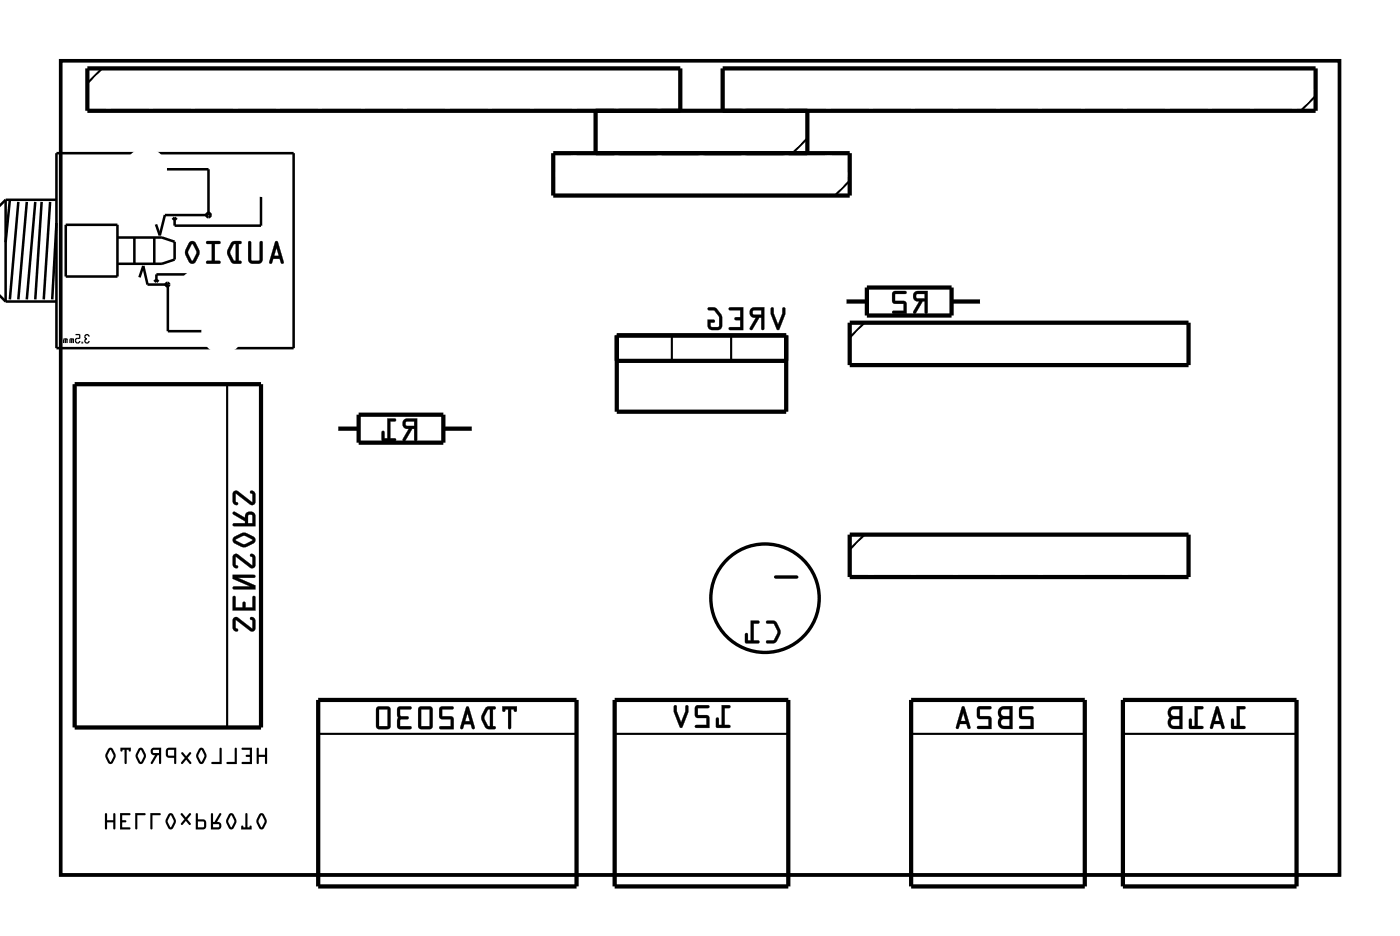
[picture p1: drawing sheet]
<svg xmlns="http://www.w3.org/2000/svg" width="84mm" height="56mm" viewBox="0 0 84 56" stroke-linecap="round" stroke-linejoin="round" font-family="sans-serif">
<g fill="none" stroke="#000" stroke-width=".2">
<path d="M3.6 3.6h76.7v48.8h-76.7zM46.5 34.6h1.3"/>
<circle cx="45.9" cy="35.8" r="3.3"/>
</g>
<path d="M3.6 3.6h76.7v48.8h-76.7z" fill="none" stroke="#000" stroke-width=".06"/>
<g fill="#000">
<path d="M16.5 14.5l-.4 1.3h.2l.1-.3h.4l.1 .3h.1v-.1l-.3-1.2zM16.6 14.8l.1 .5h-.3zM14.9 14.5v1.1l.1 .2h.6l.2-.3-.1-1h-.1v1.1h-.5v-.1v-1zM13.9 14.5a.81 .81 0 0 0 0 1.2l.5 .1 .1-.1-.2-.1v-1h.2v-.1l-.4-.1zM14 14.6h.1v1h-.1l-.2-.5zM12.4 14.5v.1h.3v1h-.3v.2h.8v-.2h-.3v-1h.3v-.1zM11.4 14.5l-.3 .6 .2 .6a.23 .23 0 0 0 .4 0l.3-.7-.3-.5-.2-.1zM11.5 14.6l.3 .5-.3 .5-.2-.5z"/>
<path d="M16.5 14.5l-.4 1.3h.2l.1-.3h.4v.3h.2v-.1l-.3-1.2zM16.5 14.5h.2l.3 1.2v.1l-.2-.1v-.2h-.4l-.1 .3-.2-.1zM16.6 14.9l.1 .4h-.3zM16.6 14.8l-.2 .5h.3zM14.9 14.5v1l.1 .2 .1 .1h.5l.1-.2 .1-1.1a.1 .1 0 0 0-.1-.1 .1 .1 0 0 0-.1 .1v1.1h-.5v-.1v-1zM14.9 14.5h.1l.1 1v.1h.5v-1.1h.1v1l-.1 .3h-.5l-.2-.2zM13.9 14.5l-.3 .5 .1 .3 .2 .5h.5a.1 .1 0 0 0 .1-.1 .1 .1 0 0 0-.1-.1h-.1v-1h.1a.1 .1 0 0 0 .1-.1 .1 .1 0 0 0-.1-.1zM13.9 14.5h.2h.4l-.1 .1h-.1v1l.2 .1-.1 .1h-.5l-.2-.5v-.4zM14 14.6h.1v1h-.1l-.2-.5zM14 14.6l-.2 .5 .2 .5h.1v-1zM12.4 14.5v.1h.3v1h-.3a.1 .1 0 0 0-.1 .1 .1 .1 0 0 0 .1 .1h.7a.1 .1 0 0 0 .1-.1 .1 .1 0 0 0-.1-.1h-.2v-1h.2a.1 .1 0 0 0 .1-.1 .1 .1 0 0 0-.1-.1zM12.4 14.5h.8v.1h-.3v1h.3v.2l-.8-.1v-.1h.3v-1h-.3zM11.4 14.5l-.3 .6 .2 .6a.24 .24 0 0 0 .4 0l.3-.5v-.2l-.3-.5-.2-.1zM11.4 14.5a.23 .23 0 0 1 .3 .1l.3 .5-.3 .6a.24 .24 0 0 1-.4 0l-.2-.6zM11.5 14.6l.3 .5-.3 .5-.2-.5zM11.5 14.6l-.2 .5 .2 .5 .3-.5-.2-.5z"/>
<path d="M46.3 18.4l-.1 .4 .4 .9 .1 .1 .4-1v-.3h-.2v.3l-.2 .6-.3-.6v-.3zM45 18.5a.32 .32 0 0 0 0 .4 .32 .32 0 0 0 .3 .1l-.3 .7 .1 .1 .4-.8h.2v.7l.1 .1v-1.4zM45.2 18.6h.5v.3h-.5zM43.7 18.4l.1 .2h.6v.4h-.3l-.1 .1 .1 .1h.3v.4h-.6l-.1 .1 .9 .1v-1.4zM42.5 18.4v.2h.4l.2 .4v.5l-.1 .1-.4-.1v-.2h.2v-.1h-.4l.1 .5 .2 .1h.4l.2-.3a.92 .92 0 0 0-.5-1.1z"/>
<path d="M46.2 18.4v.4l.5 1 .4-1v-.3a.1 .1 0 0 0-.1-.1 .1 .1 0 0 0-.1 .1v.3l-.2 .6-.3-.6v-.3zM46.3 18.4l.1 .1v.3l.3 .7 .2-.7v-.3h.2v.3l-.4 1-.1-.1-.4-.9zM45 18.5a.32 .32 0 0 0 0 .4 .32 .32 0 0 0 .3 .1l-.3 .6a.1 .1 0 0 0 0 .2 .1 .1 0 0 0 .1-.1l.4-.7h.2l-.1 .7a.1 .1 0 0 0 .1 .1 .1 .1 0 0 0 .1-.1v-1.3h-.6zM45 18.5l.8-.1v1.4l-.1-.1v-.7h-.2l-.4 .7h-.1l.3-.7a.31 .31 0 0 1-.3-.1 .31 .31 0 0 1 0-.4zM45.2 18.6h.5v.3l-.5-.1zM45.2 18.6v.3h.5v-.3zM43.7 18.4l.1 .2h.6v.4h-.3a.1 .1 0 0 0-.1 .1 .1 .1 0 0 0 .1 .1h.3v.4h-.6a.1 .1 0 0 0-.1 .1 .1 .1 0 0 0 .1 .1h.8v-1.4zM43.7 18.4h.9v1.4l-.9-.1 .1-.1h.6v-.4h-.3v-.1v-.1h.3v-.4h-.6zM42.5 18.4v.2h.3l.3 .3v.7h-.5v-.3h.2a.1 .1 0 0 0 .1-.1 .1 .1 0 0 0-.1-.1h-.4l.1 .6 .2 .1 .5-.1 .1-.2-.1-.7-.3-.4zM42.5 18.4h.3l.2 .1a.9 .9 0 0 1 .1 1.3h-.5l-.1-.2-.1-.4h.5l-.1 .1h-.2l.1 .3h.3l.1-.1v-.6l-.3-.3h-.3z"/>
<path d="M54.8 17.5a.32 .32 0 0 0 0 .4 .32 .32 0 0 0 .3 .2l-.3 .6 .1 .1 .4-.7h.2v.6l.1 .1v-1.4zM55 17.6h.5v.3h-.5zM53.6 17.5l-.1 .6 .2 .1h.5v.4h-.6l-.1 .1 .9 .1-.1-.7-.6-.1v-.4h.6l.1-.1z"/>
<path d="M54.8 17.5a.32 .32 0 0 0 0 .4 .32 .32 0 0 0 .3 .2l-.3 .6a.1 .1 0 0 0 0 .1 .1 .1 0 0 0 .1 0l.4-.7h.2l-.1 .6a.1 .1 0 0 0 .1 .1 .1 .1 0 0 0 .1-.1v-1.3h-.6zM54.8 17.5l.8-.1v1.4l-.1-.1v-.6h-.2l-.4 .7-.1-.1 .3-.6a.31 .31 0 0 1-.3-.2 .31 .31 0 0 1 0-.4zM55 17.6h.5v.3h-.5zM55 17.6v.3h.5v-.3zM53.5 17.5v.7h.7v.4h-.6a.1 .1 0 0 0-.1 .1 .1 .1 0 0 0 .1 .1h.8l-.1-.7-.6-.1v-.4h.6a.1 .1 0 0 0 .1-.1 .1 .1 0 0 0-.1-.1zM53.6 17.5h.8l-.1 .1h-.6v.4l.6 .1 .1 .7-.9-.1 .1-.1h.6v-.4h-.5l-.2-.1z"/>
<path d="M14 37v.6l.1 .2h.2l-.2-.2 .1-.4 .9 .6 .2-.1v-.5l-.1-.2-.2 .1 .1 .1v.5l-.9-.7zM14 35.7v.9h1.3v-.9l-.2 .1v.6h-.4v-.3h-.1l-.1 .3h-.4v-.6zM14 34.4v.3l1 .4h-1v.1v.1h1.3v-.2l-1-.5h.9l.1-.1zM14 33.2v.6l.1 .2h.2l-.2-.2 .1-.4 .9 .6 .2-.1v-.5l-.1-.2-.2 .1 .1 .1v.5l-.9-.7zM14 32.2v.2v.1l.5 .3 .7-.2a.23 .23 0 0 0 0-.4l-.6-.3zM14.1 32.3l.5-.2 .5 .3-.5 .2zM14 30.7v.1l.7 .4v.2h-.7v.1h1.3v-.6a.31 .31 0 0 0-.3-.2 .31 .31 0 0 0-.3 .3zM14.9 30.9h.2v.5h-.2zM14 29.5v.5l.1 .3 .2-.1-.2-.1 .1-.5 .9 .7 .2-.2v-.5l-.1-.2-.2 .1 .1 .1v.5l-.9-.7z"/>
<path d="M14 37v.7l.2 .2a.13 .13 0 0 0 .1-.2 .13 .13 0 0 0-.2-.1l.1-.4 .8 .6a.21 .21 0 0 0 .3-.2v-.5l-.2-.1a.13 .13 0 0 0-.1 .1 .13 .13 0 0 0 .1 .1v.5l-.8-.7zM14 37h.2l.9 .7v-.5l-.1-.1 .2-.1 .1 .1v.5a.2 .2 0 0 1-.3 .2l-.8-.7-.1 .5 .2 .2h-.3v-.2zM14 35.7l-.1 .9h1.4v-.8a.1 .1 0 0 0-.1-.1 .1 .1 0 0 0-.1 .1v.6h-.4v-.3a.1 .1 0 0 0-.1 0 .1 .1 0 0 0-.1 0v.3h-.4v-.6zM14 35.7l.1 .1v.6h.5v-.3h.1v.3h.4v-.6l.2-.1v.9h-1.3zM13.9 34.4v.3l1.1 .4h-1a.1 .1 0 0 0-.1 .1 .1 .1 0 0 0 .1 .1h1.3v-.2l-1-.5h.9a.1 .1 0 0 0 .1-.1 .1 .1 0 0 0-.1-.1zM14 34.4l1.3 .1v.1h-.1h-1l1.1 .5v.2h-1.3v-.1h1l-1-.5zM14 33.2v.7l.2 .2a.13 .13 0 0 0 .1-.2 .13 .13 0 0 0-.2-.1l.1-.4 .8 .6a.21 .21 0 0 0 .3-.1v-.6l-.2-.1a.13 .13 0 0 0-.1 .1 .13 .13 0 0 0 .1 .1v.5l-.8-.7zM14 33.3l.2-.1 .9 .7v-.5l-.1-.1 .2-.1 .1 .1v.6a.2 .2 0 0 1-.3 .1l-.8-.6-.1 .4 .2 .2h-.3v-.2zM14 32.2l-.1 .2 .1 .1 .5 .3h.2l.5-.2a.25 .25 0 0 0 0-.5l-.6-.2zM14 32.2l.6-.3 .6 .3a.24 .24 0 0 1 0 .4l-.6 .2-.5-.2a.23 .23 0 0 1-.1-.4zM14.2 32.3l.4-.2 .5 .3-.5 .2-.4-.2zM14.1 32.3l.1 .1 .4 .2 .5-.2-.5-.3zM14 30.7v.1l.7 .4v.2l-.7-.1a.1 .1 0 0 0-.1 .1 .1 .1 0 0 0 .1 .1h1.3v-.6a.32 .32 0 0 0-.3-.2 .32 .32 0 0 0-.3 .3l-.6-.3zM14 30.7h.1l.6 .3a.31 .31 0 0 1 .2-.3 .31 .31 0 0 1 .4 .2v.6h-1.3v-.1h.7v-.2l-.7-.4zM14.9 30.9h.2v.5h-.2zM14.9 30.9v.5h.2v-.5zM14 29.5v.6l.2 .2a.13 .13 0 0 0 .1-.2 .13 .13 0 0 0-.2-.1l.1-.4 .8 .6a.21 .21 0 0 0 .3-.1v-.6l-.2-.1a.13 .13 0 0 0-.1 .1 .13 .13 0 0 0 .1 .1v.5l-.8-.7zM14 29.5l.2-.1 .9 .7v-.5l-.1-.1 .2-.1 .1 .2v.5a.2 .2 0 0 1-.3 .1l-.8-.6-.1 .4 .2 .2h-.3v-.2z"/>
<path d="M24.2 25.2a.32 .32 0 0 0 0 .3 .32 .32 0 0 0 .3 .2l-.3 .7h.1l.4-.7h.1v.7h.2v-1.3zM24.4 25.3h.4v.2h-.4zM23.2 25.1v1.2h-.1v-.4l-.2-.1v.6h.8v-.1h-.3v-1h.3v-.2z"/>
<path d="M24.2 25.2a.32 .32 0 0 0 0 .3 .32 .32 0 0 0 .3 .2l-.3 .6a.1 .1 0 0 0 0 .1 .1 .1 0 0 0 .1 0l.4-.7h.1v.7a.1 .1 0 0 0 .1 .1 .1 .1 0 0 0 .1-.1v-1.3h-.6zM24.2 25.2l.8-.1v1.3h-.2v-.7h-.1l-.4 .7h-.1l.3-.7a.31 .31 0 0 1-.3-.2 .31 .31 0 0 1 0-.3zM24.4 25.3h.4v.2h-.4zM24.3 25.3l.1 .2h.4v-.3zM23.2 25.1v1.2h-.1v-.4a.1 .1 0 0 0-.1-.1 .1 .1 0 0 0-.1 .1v.5l.8 .1a.1 .1 0 0 0 .1-.1 .1 .1 0 0 0-.1-.1h-.3v-1h.3a.1 .1 0 0 0 .1-.1 .1 .1 0 0 0-.1-.1zM23.2 25.1h.5v.1h-.3v1.1h.3v.1h-.8v-.6l.1 .1 .1 .4h.1z"/>
<path d="M46 37.2v.2h.4l.2 .5-.2 .5h-.4l-.1 .1 .1 .1a.6 .6 0 0 0 .8-.6v-.3l-.2-.4-.2-.1zM45 37.2v1.2h-.1l-.1-.4-.1-.1v.6h.8v-.1h-.3v-1h.3v-.2z"/>
<path d="M46 37.2v.2h.4l.2 .5-.2 .5h-.4a.1 .1 0 0 0-.1 .1 .1 .1 0 0 0 .1 .1l.6-.1 .2-.6-.3-.7zM46 37.2h.5l.3 .5a.83 .83 0 0 1-.4 .8h-.4h-.1l.1-.1h.4l.2-.4v-.2l-.2-.4h-.4zM45 37.2v1.2h-.1v-.4a.1 .1 0 0 0-.1-.1 .1 .1 0 0 0-.1 .1v.5l.8 .1a.1 .1 0 0 0 .1-.1 .1 .1 0 0 0-.1-.1h-.3v-1h.3a.1 .1 0 0 0 .1-.1 .1 .1 0 0 0-.1-.1zM45 37.2l.5 .1v.1h-.3v1h.3v.1h-.8v-.6l.1 .1v.4h.2z"/>
<path d="M6.3 48.7v1h.1v-.4h.4v.4h.1v-.9h-.1v.4h-.4v-.4zM7.2 48.7v1h.6v-.1h-.5v-.3l.3-.1h-.3v-.3h.5v-.1zM8.1 48.7l.1 1v-.8l.5-.1zM9 48.7l.1 1v-.8l.5-.1zM10.1 48.8l-.2 .4 .2 .4a.17 .17 0 0 0 .3 0l.1-.4-.1-.4zM10.2 48.9l.2 .3-.2 .4-.1-.4zM10.9 48.7l.2 .4-.2 .3 .2-.2 .3 .2-.2-.3 .2-.4-.3 .3zM11.8 48.7l-.1 1h.5l.2-.1v-.4l-.2-.1h-.3v-.3zM11.9 49.2h.3v.4h-.3zM12.7 48.7l-.1 1h.5a.23 .23 0 0 0 .2-.3 .23 .23 0 0 0-.3-.1l.3-.5-.1-.1-.3 .6h-.1v-.5zM12.8 49.4h.3v.1l-.3 .1zM13.7 48.8l-.1 .4 .1 .4a.17 .17 0 0 0 .3 0l.2-.4-.2-.4zM13.8 48.9l.3 .3-.2 .4-.2-.4zM14.7 48.7v.9l-.2-.1v.2h.6v-.2l-.3 .1v-.8zM15.6 48.8l-.2 .4 .1 .4a.17 .17 0 0 0 .3 0l.2-.4-.2-.4zM15.7 48.9l.2 .3-.2 .4-.2-.4z"/>
<path d="M6.3 48.7v1h.1v-.4h.4v.4h.1v-.9h-.1v.4h-.4v-.4zM6.3 48.7l.1 .1v.4h.4v-.4h.1v.9h-.1v-.4h-.4v.4h-.1zM7.2 48.7v1h.6v-.1h-.5v-.3l.3-.1h-.3v-.3h.5v-.1zM7.2 48.7l.6 .1v.1h-.5v.3h.3l-.3 .1v.3h.5v.1h-.6zM8.1 48.7l.1 1v-.8l.5-.1zM8.1 48.7l.6 .1-.5 .1v.7v.1zM9 48.7l.1 1v-.8l.5-.1zM9 48.7l.6 .1-.5 .1v.7v.1zM10.1 48.8l-.2 .5 .2 .4h.2l.2-.4v-.1l-.1-.4zM10.1 48.8h.3l.1 .4-.1 .4a.17 .17 0 0 1-.3 0l-.2-.4zM10.2 48.9l.2 .3-.2 .4-.1-.4zM10.2 48.9l-.1 .3 .1 .4 .2-.4zM10.9 48.7l.2 .4-.2 .3 .2-.2 .3 .2-.2-.3 .2-.4-.3 .3zM10.9 48.7l.2 .3 .3-.3-.2 .4 .2 .3-.3-.2-.2 .2 .2-.3zM11.8 48.7l-.1 1h.5l.2-.1v-.4l-.2-.1h-.3v-.3zM11.8 48.7l.1 .1v.3h.3l.2 .1v.4l-.2 .1h-.5zM11.9 49.2h.3v.4h-.3zM11.9 49.2v.4h.3v-.4zM12.7 48.7l-.1 1h.5a.23 .23 0 0 0 .2-.3 .23 .23 0 0 0-.3-.1l.3-.5h-.1l-.3 .5h-.1v-.5zM12.7 48.7l.1 .1v.5h.1l.3-.6 .1 .1-.3 .5a.23 .23 0 0 1 .3 .1 .23 .23 0 0 1-.2 .3h-.5zM12.8 49.4h.3v.1l-.3 .1zM12.8 49.4v.2l.3-.1v-.1zM13.7 48.8l-.1 .5 .1 .4h.2l.3-.4v-.1l-.2-.4zM13.7 48.8h.3l.2 .4-.2 .4a.17 .17 0 0 1-.3 0l-.1-.4zM13.8 48.9l.3 .3-.2 .4-.2-.4zM13.8 48.9l-.1 .3 .2 .4 .2-.4zM14.7 48.7v.9l-.2-.1v.2h.6v-.2l-.3 .1v-.8zM14.7 48.7l.1 .1v.8l.3-.1v.2h-.6v-.2l.2 .1zM15.6 48.8l-.2 .5 .2 .4h.1l.3-.4v-.1l-.2-.4zM15.6 48.8h.2l.2 .4-.2 .4a.17 .17 0 0 1-.3 0l-.1-.4zM15.7 48.9l.2 .3-.2 .4-.2-.4zM15.7 48.9l-.2 .3 .2 .4 .2-.4z"/>
<path d="M15.4 44.8v.9h.1v-.3h.4v.3l.1 .1v-1h-.1v.4h-.4v-.4zM15.4 44.8h.1v.4h.4v-.4h.1v1l-.1-.1v-.3h-.4v.3h-.1zM14.5 44.8v.1h.5v.3l-.3 .1 .3 .1v.3h-.5l.6 .1v-1zM14.5 44.8h.6v1l-.6-.1h.5v-.3l-.3-.1 .3-.1v-.3h-.5zM14.1 44.8v.9h-.5v.1h.6v-.9zM14.1 44.8l.1 .1v.9h-.6v-.1h.5zM13.2 44.8v.9h-.5v.1h.6v-.9zM13.2 44.8l.1 .1v.9h-.6v-.1h.5zM12 44.9l-.2 .5 .2 .3 .1 .1 .3-.4v-.2l-.2-.3zM12 44.9h.2l.2 .3-.2 .5a.17 .17 0 0 1-.3 0l-.1-.4zM12.1 44.9l.2 .4-.2 .4-.2-.4zM12.1 44.9l-.2 .4 .2 .4 .2-.4zM10.9 45.1l.2 .3-.2 .4 .3-.3 .3 .3-.3-.4 .2-.3-.2 .2zM10.9 45.1l.3 .2 .2-.2-.2 .3 .3 .4-.3-.3-.3 .3 .2-.4zM10 44.9v.4l.1 .1h.3v.3l.1 .1 .1-1zM10 44.9l.6-.1-.1 1-.1-.1v-.3h-.3l-.1-.1zM10.1 45l.3-.1v.4h-.3zM10.1 45v.3h.3v-.4zM9.1 44.9a.23 .23 0 0 0 0 .2 .23 .23 0 0 0 .2 .2l-.3 .4 .2 .1 .2-.5h.1v.4l.1 .1 .1-1zM9.1 44.9l.6-.1-.1 1-.1-.1v-.4h-.1l-.3 .5-.1-.1 .3-.4a.23 .23 0 0 1-.3-.2 .23 .23 0 0 1 .1-.2zM9.2 45l.3-.1v.2h-.3zM9.2 45v.1h.3v-.2zM8.3 44.9l-.2 .5 .2 .3 .2 .1 .2-.4v-.2l-.1-.3zM8.3 44.9h.3l.1 .3-.1 .5a.17 .17 0 0 1-.3 0l-.2-.4zM8.4 44.9l.2 .4-.2 .4-.1-.4zM8.4 44.9l-.1 .4 .1 .4 .2-.4zM7.2 44.8l.1 .2 .2-.1v.8l.1 .1v-.9l.2 .1v-.2zM7.2 44.8h.6v.2l-.2-.1v.9l-.1-.1v-.8l-.2 .1zM6.5 44.9l-.2 .5 .2 .3 .2 .1 .2-.4v-.2l-.2-.3zM6.5 44.9h.3l.1 .3-.1 .5a.17 .17 0 0 1-.3 0l-.2-.4zM6.6 44.9l.2 .4-.2 .4-.2-.4zM6.6 44.9l-.2 .4 .2 .4 .2-.4z"/>
<path d="M15.4 44.8v.9h.1v-.3h.4v.3l.1 .1v-1h-.1v.4h-.4v-.4zM14.5 44.8v.1h.5v.3l-.3 .1 .3 .1v.3h-.5l.6 .1v-1zM14.1 44.8v.9h-.5v.1h.6v-.9zM13.2 44.8v.9h-.5v.1h.6v-.9zM12 44.9l-.2 .4 .1 .4a.17 .17 0 0 0 .3 0l.2-.5-.2-.3zM12.1 44.9l.2 .4-.2 .4-.2-.4zM10.9 45.1l.2 .3-.2 .4 .3-.3 .3 .3-.3-.4 .2-.3-.2 .2zM10 44.9v.4l.1 .1h.3v.3l.1 .1 .1-1zM10.1 45l.3-.1v.4h-.3zM9.1 44.9a.23 .23 0 0 0 0 .2 .23 .23 0 0 0 .2 .2l-.3 .4 .1 .1 .3-.5h.1v.4l.1 .1 .1-1zM9.2 45l.3-.1v.2h-.3zM8.3 44.9l-.2 .4 .2 .4a.17 .17 0 0 0 .3 0l.1-.5-.1-.3zM8.4 44.9l.2 .4-.2 .4-.1-.4zM7.2 44.8l.1 .2 .2-.1v.8l.1 .1v-.9l.2 .1v-.2zM6.5 44.9l-.2 .4 .2 .4a.17 .17 0 0 0 .3 0l.1-.5-.2-.3zM6.6 44.9l.2 .4-.2 .4-.2-.4z"/>
<path d="M30.1 42.3l.1 .4 .1-.1v-.1h.2v1.1l.1 .1v-1.2h.2v.1l.1 .1 .1-.4zM29.1 42.4a.81 .81 0 0 0 0 1.2l.5 .1 .1-.1-.1-.1v-1h.1v-.1l-.4-.1zM29.3 42.5h.1v1h-.2l-.2-.5zM28 42.4l-.4 1.2 .1 .1 .1-.3h.4l.1 .3h.1l.1-.1-.4-1.2zM28 42.7l.2 .5h-.3zM26.4 42.4v.6l.1 .1h.5v.4h-.6l-.1 .1 .9 .1v-.7l-.7-.1v-.4h.6l.1-.1zM25.1 42.4v1.2l.2 .1h.5l.1-.2v-1.1l-.1-.1zM25.3 42.5h.5v1h-.5zM23.9 42.4l-.1 1.2 .2 .1h.6v-.2h-.6v-.4h.5v-.1v-.1h-.5v-.4h.6l.1-.1zM22.6 42.4v1.2l.1 .1h.6l.1-.2v-1.1l-.2-.1zM22.7 42.5h.5v1h-.5z"/>
<path d="M30.1 42.3v.3a.1 .1 0 0 0 .1 .1 .11 .11 0 0 0 .1-.2h.2v1.1a.1 .1 0 0 0 .1 .1 .1 .1 0 0 0 .1-.1l-.1-1.1h.2a.11 .11 0 0 0 .1 .2 .11 .11 0 0 0 .1-.1v-.3zM30.1 42.3h.9l-.1 .3-.1-.1h-.2v1.2l-.1-.1v-1.1h-.2l-.1 .1zM29.1 42.4l-.2 .5v.3l.3 .5h.4a.1 .1 0 0 0 .1-.1 .1 .1 0 0 0-.1-.1v-1a.1 .1 0 0 0 .1-.1 .1 .1 0 0 0-.1-.1zM29.1 42.4l.2-.1 .4 .1v.1h-.1v1l.1 .1v.1l-.5-.1-.3-.4v-.4zM29.3 42.5h.1v1h-.1l-.3-.5zM29.3 42.5l-.3 .5 .2 .5h.2v-1zM28 42.3l-.4 1.3 .1 .1 .1-.3h.4l.1 .3h.1l.1-.1-.4-1.2zM28 42.4h.1l.4 1.2-.1 .1-.1-.1-.1-.2h-.4l-.1 .3-.1-.1zM28 42.7l.2 .5h-.3zM28 42.7l-.1 .5h.3zM26.4 42.4v.7h.6v.4h-.6a.1 .1 0 0 0-.1 .1 .1 .1 0 0 0 .1 .1h.8v-.7l-.7-.1v-.4h.6a.1 .1 0 0 0 .1-.1 .1 .1 0 0 0-.1-.1zM26.4 42.4h.8l-.1 .1h-.6v.4l.7 .1v.7l-.8-.1v-.1h.6v-.4h-.5l-.1-.1zM25.1 42.4v1.2l.2 .1h.5l.2-.2-.1-1.1-.1-.1zM25.1 42.4l.7-.1 .1 .1v1.1l-.1 .2h-.5l-.2-.1zM25.3 42.5h.5v1h-.5zM25.2 42.5v1h.6v-1zM23.9 42.4l-.1 1.2 .2 .1h.6a.1 .1 0 0 0 .1-.1 .1 .1 0 0 0-.1-.1h-.6v-.4h.4a.1 .1 0 0 0 .1-.1 .1 .1 0 0 0-.1-.1h-.4v-.4h.6a.1 .1 0 0 0 .1-.1 .1 .1 0 0 0-.1-.1zM23.9 42.4h.8l-.1 .1h-.6v.4h.5v.1v.1h-.5v.4h.6v.2h-.6l-.2-.1zM22.6 42.4v1.2l.1 .1h.6l.1-.2v-1.1l-.2-.1zM22.6 42.4l.6-.1 .2 .1v1.1l-.1 .2h-.6l-.1-.1zM22.7 42.5h.5v1h-.5zM22.7 42.5v1h.6v-1z"/>
<path d="M43.3 42.3v1.1h-.2v-.3l-.1-.1-.1 .6h.9v-.1l-.3-.1v-1h.3v-.1zM41.7 42.3v.6l.2 .1h.5v.4h-.6l-.1 .2h.8v-.7h-.6v-.5h.6v-.1zM40.4 42.3v.4l.4 .9h.1l.4-.9v-.4h-.2v.3l-.3 .7-.2-.7v-.3z"/>
<path d="M43.3 42.3v1.1h-.2v-.3a.1 .1 0 0 0-.1-.1 .1 .1 0 0 0-.1 .1l.1 .5h.7a.1 .1 0 0 0 .1-.1 .1 .1 0 0 0-.1-.1h-.2v-1h.2a.1 .1 0 0 0 .1-.1 .1 .1 0 0 0-.1 0zM43.3 42.3h.5l-.1 .1h-.2v1.1h.2v.1h-.7v-.6l.1 .1v.4h.2zM41.7 42.3v.7h.7v.4h-.6a.1 .1 0 0 0-.1 .1 .1 .1 0 0 0 .1 .1h.8l-.1-.7h-.6v-.5h.6a.1 .1 0 0 0 .1-.1 .1 .1 0 0 0-.1 0zM41.7 42.3h.8v.1h-.7v.5h.7v.7h-.8l.1-.1h.6v-.5h-.5l-.2-.1zM40.4 42.3v.4l.4 .9 .5-.9v-.4a.1 .1 0 0 0-.1 0 .1 .1 0 0 0-.1 0v.3l-.3 .7-.2-.7v-.3zM40.4 42.3h.2v.3l.2 .7 .3-.7v-.3h.2v.4l-.4 .9h-.1l-.4-.9z"/>
<path d="M61.2 42.4l-.1 .6 .2 .1h.5v.4h-.6l-.1 .1 .9 .1-.1-.7-.6-.1v-.4h.6l.1-.1zM60 42.4l-.1 .3 .1 .3-.1 .3a.36 .36 0 0 0 .3 .4h.5v-1.4h-.5zM60.1 43.1h.4v.4h-.4zM60.1 42.6l.4-.1v.4h-.4zM58.6 42.4v.6l.2 .1h.5v.4h-.6l-.1 .1 .9 .1-.1-.7-.6-.1v-.4h.6l.1-.1zM57.7 42.3l-.4 1.3 .2 .1 .1-.3h.4v.2l.1 .1 .1-.1-.4-1.2zM57.8 42.7l.1 .5h-.3z"/>
<path d="M61.2 42.4v.6l.6 .1v.4h-.6a.1 .1 0 0 0-.1 .1 .1 .1 0 0 0 .1 .1h.8l-.1-.7-.6-.1v-.4h.6a.1 .1 0 0 0 .1-.1 .1 .1 0 0 0-.1-.1zM61.2 42.4h.8l-.1 .1h-.6v.4l.6 .1 .1 .7-.9-.1 .1-.1h.6v-.4h-.5l-.2-.1zM60 42.4l-.2 .3 .2 .3-.2 .3a.37 .37 0 0 0 .4 .4h.5v-1.4h-.5zM60 42.4l.2-.1h.5v1.4h-.5a.39 .39 0 0 1-.3-.3 .39 .39 0 0 1 .1-.4l-.1-.3zM60.1 43.1h.4v.4l-.4-.1zM60.1 43.1v.4h.5v-.4zM60.1 42.6l.4-.1v.4h-.4zM60.1 42.5v.4h.5v-.4zM58.6 42.4v.6l.7 .1v.4h-.6a.1 .1 0 0 0-.1 .1 .1 .1 0 0 0 .1 .1h.8l-.1-.7-.6-.1v-.4h.6a.1 .1 0 0 0 .1-.1 .1 .1 0 0 0-.1-.1zM58.6 42.4h.8v.1h-.6v.4l.6 .1 .1 .7-.9-.1 .1-.1h.6v-.4h-.5l-.2-.1zM57.7 42.3l-.4 1.3 .2 .1 .1-.3h.4v.3h.1l.1-.1-.3-1.2zM57.7 42.4h.1l.4 1.2-.1 .1-.1-.1v-.2h-.4l-.1 .3-.2-.1zM57.8 42.7l.1 .5h-.3zM57.8 42.7l-.2 .5h.3z"/>
<path d="M74.2 42.3v1.2h-.2v-.4h-.1l-.1 .5 .8 .1v-.2h-.2v-1h.2l.1-.1zM72.9 42.4l-.3 1.2 .1 .1 .1-.3h.4l.1 .2 .1 .1v-.1l-.3-1.2zM73 42.7l.1 .5h-.2zM71.6 42.3v1.2h-.1v-.4h-.1l-.1 .5 .8 .1v-.2h-.3v-1h.3l.1-.1zM70.1 42.4l-.1 .3 .2 .3-.2 .3a.36 .36 0 0 0 .4 .4h.5v-1.4h-.5zM70.3 43.1h.4v.4h-.4zM70.3 42.6l.4-.1v.4h-.4z"/>
<path d="M74.2 42.3v1.2h-.2v-.3a.1 .1 0 0 0-.1-.1 .1 .1 0 0 0-.1 .1v.5h.8a.1 .1 0 0 0 .1-.1 .1 .1 0 0 0-.1-.1h-.2v-1h.2a.1 .1 0 0 0 .1-.1 .1 .1 0 0 0-.1-.1zM74.2 42.3l.5 .1-.1 .1h-.3v1h.3v.2l-.8-.1 .1-.5h.1v.4h.2zM72.9 42.3l-.3 1.3 .1 .1 .1-.3h.4l.1 .3h.1v-.1l-.3-1.2zM72.9 42.4h.2l.3 1.2v.1l-.1-.1-.1-.2h-.4l-.1 .3-.1-.1zM73 42.7l.1 .5h-.2zM73 42.7l-.2 .5h.4zM71.6 42.3v1.2h-.1v-.3a.1 .1 0 0 0-.1-.1 .1 .1 0 0 0-.1 .1v.5h.8a.1 .1 0 0 0 .1-.1 .1 .1 0 0 0-.1-.1h-.3v-1h.3a.1 .1 0 0 0 .1-.1 .1 .1 0 0 0-.1-.1zM71.6 42.3l.6 .1-.1 .1h-.3v1h.3v.2l-.8-.1 .1-.5h.1v.4h.2zM70.1 42.4l-.1 .3 .2 .3-.2 .3a.37 .37 0 0 0 .4 .4h.5v-1.4h-.5zM70.2 42.4l.2-.1h.5v1.4h-.5a.39 .39 0 0 1-.3-.3 .39 .39 0 0 1 .1-.4l-.2-.3zM70.3 43.1h.4v.4l-.4-.1zM70.3 43.1v.4h.4v-.4zM70.3 42.6l.4-.1v.4h-.4zM70.3 42.5v.4h.4v-.4z"/>
</g>
<g fill="none" stroke="#000" stroke-width=".15">
<path d="M-.1 17.7l.4 .4M.3 12v6.1M.3 12l-.3 .4M.3 18.1h3.1M.3 12h3.1M.6 12l-.3 2.5M1.1 12.1l-.5 5.8M1.6 12.1l-.5 5.8M2.1 12.1l-.5 5.8M2.5 12.1l-.4 5.8M3 12.1l-.4 5.8M3.4 9.2h14.2v11.7h-14.2z"/>
<path d="M3.4 13.4l-.3 4.5M3.9 13.5h3.1v3.1h-3.1zM7 14.2h2.7l.8 .3v1.1l-.8 .2h-2.7M8.1 14.2v1.6M8.4 16.6l.2-.7 .2 1.2h1.3v2.7h2M9.3 14.2v1.6M9.3 16.8l.1 .1M9.5 16.8l-.1 .1M10 10.1h2.5v2.8h-2.6l-.3 1.2-.2-.7M10.5 13l.1 .2M10.5 13l-.2 .2M11.3 16.4h-1.9v.5"/>
<path d="M15.7 11.8v1.7h-5.2v-.5"/>
<circle cx="10" cy="17.1" r=".1"/>
<circle cx="12.5" cy="12.9" r=".13"/>
</g>
<path d="M3.9 20.4h.1M3.9 20.4l-.1-.1v.3M3.9 20.4v.2M4 20.3v.3M4.3 20.4h.1M4.3 20.4l-.1-.1v.3M4.3 20.4v.2M4.4 20.3v.3M4.5 20.1h.3v.2h-.2v.2l.1 .1 .1-.2M5 20.5h.1M4.9 20.5h.1M5.3 20.2l-.1-.1-.1 .1 .1 .1h-.1v.2l.1 .1 .1-.2" fill="none" stroke="#000" stroke-width=".08"/>
<g fill="none" stroke="#000" stroke-width=".25">
<path d="M33.2 9.2h17.8v2.5h-17.8zM35.7 6.6v2.6M40.8 6.6v-2.5h-35.6v2.5h73.7v-2.5h-35.6v2.5M48.4 6.6v2.6M50.6 18.1h1.4M51 19.3h20.3v2.6h-20.3zM52 17.2h5.1v1.7h-5.1zM57.1 18.1h1.8M4.5 23h11.2v20.6h-11.2zM20.2 25.7h1.3M21.5 24.9h5.1v1.6h-5.1zM26.6 25.7h1.8"/>
<path d="M37 20.1h10.1v4.6h-10.1zM37 21.6h10.1M51 32h20.3v2.6h-20.3zM19.1 41.9h15.5v11.2h-15.5zM36.9 41.9h10.4v11.2h-10.4zM54.6 41.9h10.5v11.2h-10.5zM67.3 41.9h10.5v11.2h-10.5z"/>
</g>
<g fill="none" stroke="#000" stroke-width=".13">
<path d="M6.1 4.1l-.9 .9M48.4 8.3l-.9 .9M51 10.8l-.9 .9M51.8 19.3l-.8 .9M78.9 5.8l-.9 .8M13.6 23v20.6M40.3 20.1v1.5M43.8 20.1v1.5M51.8 32l-.8 .9M19.1 44h15.5M36.9 44h10.4M54.6 44h10.5"/>
<path d="M67.3 44h10.5"/>
</g>
<circle cx="13.3" cy="19.9" r=".95" fill="#fff"/>
<circle cx="13.3" cy="19.9" r=".95" fill="none" stroke="#fff" stroke-width=".64" stroke-linecap="butt"/>
<circle cx="11.9" cy="17.4" r=".95" fill="#fff"/>
<circle cx="11.9" cy="17.4" r=".95" fill="none" stroke="#fff" stroke-width=".64" stroke-linecap="butt"/>
<circle cx="16.2" cy="10.7" r=".95" fill="#fff"/>
<circle cx="16.2" cy="10.7" r=".95" fill="none" stroke="#fff" stroke-width=".64" stroke-linecap="butt"/>
<circle cx="8.7" cy="10.1" r=".95" fill="#fff"/>
<circle cx="8.7" cy="10.1" r=".95" fill="none" stroke="#fff" stroke-width=".64" stroke-linecap="butt"/>
<circle cx="5.5" cy="15" r=".95" fill="#fff"/>
<circle cx="5.5" cy="15" r=".95" fill="none" stroke="#fff" stroke-width=".64" stroke-linecap="butt"/>
<circle cx="47.1" cy="7.9" r=".74" fill="#fff"/>
<circle cx="47.1" cy="7.9" r=".74" fill="none" stroke="#fff" stroke-width=".76" stroke-linecap="butt"/>
<circle cx="44.6" cy="7.9" r=".74" fill="#fff"/>
<circle cx="44.6" cy="7.9" r=".74" fill="none" stroke="#fff" stroke-width=".76" stroke-linecap="butt"/>
<circle cx="42.1" cy="7.9" r=".74" fill="#fff"/>
<circle cx="42.1" cy="7.9" r=".74" fill="none" stroke="#fff" stroke-width=".76" stroke-linecap="butt"/>
<circle cx="39.5" cy="7.9" r=".74" fill="#fff"/>
<circle cx="39.5" cy="7.9" r=".74" fill="none" stroke="#fff" stroke-width=".76" stroke-linecap="butt"/>
<circle cx="37" cy="7.9" r=".74" fill="#fff"/>
<circle cx="37" cy="7.9" r=".74" fill="none" stroke="#fff" stroke-width=".76" stroke-linecap="butt"/>
<circle cx="47.1" cy="35.8" r=".59" fill="#fff"/>
<circle cx="47.1" cy="35.8" r=".59" fill="none" stroke="#fff" stroke-width=".73" stroke-linecap="butt"/>
<circle cx="44.6" cy="35.8" r=".59" fill="#fff"/>
<circle cx="44.6" cy="35.8" r=".59" fill="none" stroke="#fff" stroke-width=".73" stroke-linecap="butt"/>
<path d="M43.8 35v1.7h1.6v-1.7zM44.3 35.8a.35 .35 0 0 1 .7 0 .35 .35 0 0 1-.7 0z" fill="#fff"/>
<g fill="none" stroke="#fff" stroke-width=".25">
<path d="M43.8 35h1.6v1.7h-1.6z"/>
<circle cx="44.6" cy="35.8" r=".35"/>
</g>
<circle cx="47.1" cy="35.8" r=".59" fill="#fff"/>
<circle cx="47.1" cy="35.8" r=".59" fill="none" stroke="#fff" stroke-width=".73" stroke-linecap="butt"/>
<circle cx="44.6" cy="35.8" r=".59" fill="#fff"/>
<circle cx="44.6" cy="35.8" r=".59" fill="none" stroke="#fff" stroke-width=".73" stroke-linecap="butt"/>
<path d="M43.8 35v1.7h1.6v-1.7zM44.3 35.8a.35 .35 0 0 1 .7 0 .35 .35 0 0 1-.7 0z" fill="#fff"/>
<g fill="none" stroke="#fff" stroke-width=".25">
<path d="M43.8 35h1.6v1.7h-1.6z"/>
<circle cx="44.6" cy="35.8" r=".35"/>
</g>
<circle cx="59.8" cy="18.1" r=".7" fill="#fff"/>
<circle cx="59.8" cy="18.1" r=".7" fill="none" stroke="#fff" stroke-width=".76" stroke-linecap="butt"/>
<circle cx="49.7" cy="18.1" r=".7" fill="#fff"/>
<circle cx="49.7" cy="18.1" r=".7" fill="none" stroke="#fff" stroke-width=".76" stroke-linecap="butt"/>
<circle cx="77.6" cy="5.4" r=".74" fill="#fff"/>
<circle cx="77.6" cy="5.4" r=".74" fill="none" stroke="#fff" stroke-width=".76" stroke-linecap="butt"/>
<circle cx="75.1" cy="5.4" r=".74" fill="#fff"/>
<circle cx="75.1" cy="5.4" r=".74" fill="none" stroke="#fff" stroke-width=".76" stroke-linecap="butt"/>
<circle cx="72.5" cy="5.4" r=".74" fill="#fff"/>
<circle cx="72.5" cy="5.4" r=".74" fill="none" stroke="#fff" stroke-width=".76" stroke-linecap="butt"/>
<circle cx="70" cy="5.4" r=".74" fill="#fff"/>
<circle cx="70" cy="5.4" r=".74" fill="none" stroke="#fff" stroke-width=".76" stroke-linecap="butt"/>
<circle cx="67.5" cy="5.4" r=".74" fill="#fff"/>
<circle cx="67.5" cy="5.4" r=".74" fill="none" stroke="#fff" stroke-width=".76" stroke-linecap="butt"/>
<circle cx="64.9" cy="5.4" r=".74" fill="#fff"/>
<circle cx="64.9" cy="5.4" r=".74" fill="none" stroke="#fff" stroke-width=".76" stroke-linecap="butt"/>
<circle cx="62.4" cy="5.4" r=".74" fill="#fff"/>
<circle cx="62.4" cy="5.4" r=".74" fill="none" stroke="#fff" stroke-width=".76" stroke-linecap="butt"/>
<circle cx="59.8" cy="5.4" r=".74" fill="#fff"/>
<circle cx="59.8" cy="5.4" r=".74" fill="none" stroke="#fff" stroke-width=".76" stroke-linecap="butt"/>
<circle cx="57.3" cy="5.4" r=".74" fill="#fff"/>
<circle cx="57.3" cy="5.4" r=".74" fill="none" stroke="#fff" stroke-width=".76" stroke-linecap="butt"/>
<circle cx="54.8" cy="5.4" r=".74" fill="#fff"/>
<circle cx="54.8" cy="5.4" r=".74" fill="none" stroke="#fff" stroke-width=".76" stroke-linecap="butt"/>
<circle cx="52.2" cy="5.4" r=".74" fill="#fff"/>
<circle cx="52.2" cy="5.4" r=".74" fill="none" stroke="#fff" stroke-width=".76" stroke-linecap="butt"/>
<circle cx="49.7" cy="5.4" r=".74" fill="#fff"/>
<circle cx="49.7" cy="5.4" r=".74" fill="none" stroke="#fff" stroke-width=".76" stroke-linecap="butt"/>
<circle cx="47.1" cy="5.4" r=".74" fill="#fff"/>
<circle cx="47.1" cy="5.4" r=".74" fill="none" stroke="#fff" stroke-width=".76" stroke-linecap="butt"/>
<circle cx="44.6" cy="5.4" r=".74" fill="#fff"/>
<circle cx="44.6" cy="5.4" r=".74" fill="none" stroke="#fff" stroke-width=".76" stroke-linecap="butt"/>
<circle cx="5.5" cy="15" r=".74" fill="#fff"/>
<circle cx="5.5" cy="15" r=".74" fill="none" stroke="#fff" stroke-width=".76" stroke-linecap="butt"/>
<circle cx="8.8" cy="10.2" r=".74" fill="#fff"/>
<circle cx="8.8" cy="10.2" r=".74" fill="none" stroke="#fff" stroke-width=".76" stroke-linecap="butt"/>
<circle cx="13.3" cy="19.9" r=".74" fill="#fff"/>
<circle cx="13.3" cy="19.9" r=".74" fill="none" stroke="#fff" stroke-width=".76" stroke-linecap="butt"/>
<circle cx="52.2" cy="20.6" r=".74" fill="#fff"/>
<circle cx="52.2" cy="20.6" r=".74" fill="none" stroke="#fff" stroke-width=".76" stroke-linecap="butt"/>
<circle cx="54.8" cy="20.6" r=".74" fill="#fff"/>
<circle cx="54.8" cy="20.6" r=".74" fill="none" stroke="#fff" stroke-width=".76" stroke-linecap="butt"/>
<circle cx="57.3" cy="20.6" r=".74" fill="#fff"/>
<circle cx="57.3" cy="20.6" r=".74" fill="none" stroke="#fff" stroke-width=".76" stroke-linecap="butt"/>
<circle cx="59.8" cy="20.6" r=".74" fill="#fff"/>
<circle cx="59.8" cy="20.6" r=".74" fill="none" stroke="#fff" stroke-width=".76" stroke-linecap="butt"/>
<circle cx="62.4" cy="20.6" r=".74" fill="#fff"/>
<circle cx="62.4" cy="20.6" r=".74" fill="none" stroke="#fff" stroke-width=".76" stroke-linecap="butt"/>
<circle cx="64.9" cy="20.6" r=".74" fill="#fff"/>
<circle cx="64.9" cy="20.6" r=".74" fill="none" stroke="#fff" stroke-width=".76" stroke-linecap="butt"/>
<circle cx="67.5" cy="20.6" r=".74" fill="#fff"/>
<circle cx="67.5" cy="20.6" r=".74" fill="none" stroke="#fff" stroke-width=".76" stroke-linecap="butt"/>
<circle cx="70" cy="20.6" r=".74" fill="#fff"/>
<circle cx="70" cy="20.6" r=".74" fill="none" stroke="#fff" stroke-width=".76" stroke-linecap="butt"/>
<circle cx="52.2" cy="33.3" r=".74" fill="#fff"/>
<circle cx="52.2" cy="33.3" r=".74" fill="none" stroke="#fff" stroke-width=".76" stroke-linecap="butt"/>
<circle cx="54.8" cy="33.3" r=".74" fill="#fff"/>
<circle cx="54.8" cy="33.3" r=".74" fill="none" stroke="#fff" stroke-width=".76" stroke-linecap="butt"/>
<circle cx="57.3" cy="33.3" r=".74" fill="#fff"/>
<circle cx="57.3" cy="33.3" r=".74" fill="none" stroke="#fff" stroke-width=".76" stroke-linecap="butt"/>
<circle cx="59.8" cy="33.3" r=".74" fill="#fff"/>
<circle cx="59.8" cy="33.3" r=".74" fill="none" stroke="#fff" stroke-width=".76" stroke-linecap="butt"/>
<circle cx="62.4" cy="33.3" r=".74" fill="#fff"/>
<circle cx="62.4" cy="33.3" r=".74" fill="none" stroke="#fff" stroke-width=".76" stroke-linecap="butt"/>
<circle cx="64.9" cy="33.3" r=".74" fill="#fff"/>
<circle cx="64.9" cy="33.3" r=".74" fill="none" stroke="#fff" stroke-width=".76" stroke-linecap="butt"/>
<circle cx="67.5" cy="33.3" r=".74" fill="#fff"/>
<circle cx="67.5" cy="33.3" r=".74" fill="none" stroke="#fff" stroke-width=".76" stroke-linecap="butt"/>
<circle cx="70" cy="33.3" r=".74" fill="#fff"/>
<circle cx="70" cy="33.3" r=".74" fill="none" stroke="#fff" stroke-width=".76" stroke-linecap="butt"/>
<circle cx="6.5" cy="5.4" r=".74" fill="#fff"/>
<circle cx="6.5" cy="5.4" r=".74" fill="none" stroke="#fff" stroke-width=".76" stroke-linecap="butt"/>
<circle cx="9" cy="5.4" r=".74" fill="#fff"/>
<circle cx="9" cy="5.4" r=".74" fill="none" stroke="#fff" stroke-width=".76" stroke-linecap="butt"/>
<circle cx="11.6" cy="5.4" r=".74" fill="#fff"/>
<circle cx="11.6" cy="5.4" r=".74" fill="none" stroke="#fff" stroke-width=".76" stroke-linecap="butt"/>
<circle cx="14.1" cy="5.4" r=".74" fill="#fff"/>
<circle cx="14.1" cy="5.4" r=".74" fill="none" stroke="#fff" stroke-width=".76" stroke-linecap="butt"/>
<circle cx="16.7" cy="5.4" r=".74" fill="#fff"/>
<circle cx="16.7" cy="5.4" r=".74" fill="none" stroke="#fff" stroke-width=".76" stroke-linecap="butt"/>
<circle cx="19.2" cy="5.4" r=".74" fill="#fff"/>
<circle cx="19.2" cy="5.4" r=".74" fill="none" stroke="#fff" stroke-width=".76" stroke-linecap="butt"/>
<circle cx="21.7" cy="5.4" r=".74" fill="#fff"/>
<circle cx="21.7" cy="5.4" r=".74" fill="none" stroke="#fff" stroke-width=".76" stroke-linecap="butt"/>
<circle cx="24.3" cy="5.4" r=".74" fill="#fff"/>
<circle cx="24.3" cy="5.4" r=".74" fill="none" stroke="#fff" stroke-width=".76" stroke-linecap="butt"/>
<circle cx="26.8" cy="5.4" r=".74" fill="#fff"/>
<circle cx="26.8" cy="5.4" r=".74" fill="none" stroke="#fff" stroke-width=".76" stroke-linecap="butt"/>
<circle cx="29.4" cy="5.4" r=".74" fill="#fff"/>
<circle cx="29.4" cy="5.4" r=".74" fill="none" stroke="#fff" stroke-width=".76" stroke-linecap="butt"/>
<circle cx="31.9" cy="5.4" r=".74" fill="#fff"/>
<circle cx="31.9" cy="5.4" r=".74" fill="none" stroke="#fff" stroke-width=".76" stroke-linecap="butt"/>
<circle cx="34.4" cy="5.4" r=".74" fill="#fff"/>
<circle cx="34.4" cy="5.4" r=".74" fill="none" stroke="#fff" stroke-width=".76" stroke-linecap="butt"/>
<circle cx="37" cy="5.4" r=".74" fill="#fff"/>
<circle cx="37" cy="5.4" r=".74" fill="none" stroke="#fff" stroke-width=".76" stroke-linecap="butt"/>
<circle cx="39.5" cy="5.4" r=".74" fill="#fff"/>
<circle cx="39.5" cy="5.4" r=".74" fill="none" stroke="#fff" stroke-width=".76" stroke-linecap="butt"/>
<path d="M31.1 47.8h1.6v1.5h-1.6z" fill="#fff"/>
<path d="M31.1 47.8h1.6v1.5h-1.6z" fill="none" stroke="#fff" stroke-width=".76" stroke-linecap="butt"/>
<circle cx="31.9" cy="48.5" r=".76" fill="#fff"/>
<circle cx="31.9" cy="48.5" r=".76" fill="none" stroke="#fff" stroke-width=".76" stroke-linecap="butt"/>
<circle cx="26.8" cy="48.5" r=".76" fill="#fff"/>
<circle cx="26.8" cy="48.5" r=".76" fill="none" stroke="#fff" stroke-width=".76" stroke-linecap="butt"/>
<circle cx="21.7" cy="48.5" r=".76" fill="#fff"/>
<circle cx="21.7" cy="48.5" r=".76" fill="none" stroke="#fff" stroke-width=".76" stroke-linecap="butt"/>
<path d="M8.3 40.2h1.5v1.5h-1.5z" fill="#fff"/>
<path d="M8.3 40.2h1.5v1.5h-1.5z" fill="none" stroke="#fff" stroke-width=".76" stroke-linecap="butt"/>
<circle cx="9" cy="40.9" r=".76" fill="#fff"/>
<circle cx="9" cy="40.9" r=".76" fill="none" stroke="#fff" stroke-width=".76" stroke-linecap="butt"/>
<circle cx="9" cy="35.8" r=".76" fill="#fff"/>
<circle cx="9" cy="35.8" r=".76" fill="none" stroke="#fff" stroke-width=".76" stroke-linecap="butt"/>
<circle cx="9" cy="30.8" r=".76" fill="#fff"/>
<circle cx="9" cy="30.8" r=".76" fill="none" stroke="#fff" stroke-width=".76" stroke-linecap="butt"/>
<circle cx="9" cy="25.7" r=".76" fill="#fff"/>
<circle cx="9" cy="25.7" r=".76" fill="none" stroke="#fff" stroke-width=".76" stroke-linecap="butt"/>
<path d="M43.8 47.8h1.6v1.5h-1.6z" fill="#fff"/>
<path d="M43.8 47.8h1.6v1.5h-1.6z" fill="none" stroke="#fff" stroke-width=".76" stroke-linecap="butt"/>
<circle cx="44.6" cy="48.5" r=".76" fill="#fff"/>
<circle cx="44.6" cy="48.5" r=".76" fill="none" stroke="#fff" stroke-width=".76" stroke-linecap="butt"/>
<circle cx="39.5" cy="48.5" r=".76" fill="#fff"/>
<circle cx="39.5" cy="48.5" r=".76" fill="none" stroke="#fff" stroke-width=".76" stroke-linecap="butt"/>
<path d="M74.3 47.8h1.6v1.5h-1.6z" fill="#fff"/>
<path d="M74.3 47.8h1.6v1.5h-1.6z" fill="none" stroke="#fff" stroke-width=".76" stroke-linecap="butt"/>
<circle cx="75.1" cy="48.5" r=".76" fill="#fff"/>
<circle cx="75.1" cy="48.5" r=".76" fill="none" stroke="#fff" stroke-width=".76" stroke-linecap="butt"/>
<circle cx="70" cy="48.5" r=".76" fill="#fff"/>
<circle cx="70" cy="48.5" r=".76" fill="none" stroke="#fff" stroke-width=".76" stroke-linecap="butt"/>
<path d="M61.6 47.8h1.6v1.5h-1.6z" fill="#fff"/>
<path d="M61.6 47.8h1.6v1.5h-1.6z" fill="none" stroke="#fff" stroke-width=".76" stroke-linecap="butt"/>
<circle cx="62.4" cy="48.5" r=".76" fill="#fff"/>
<circle cx="62.4" cy="48.5" r=".76" fill="none" stroke="#fff" stroke-width=".76" stroke-linecap="butt"/>
<circle cx="57.3" cy="48.5" r=".76" fill="#fff"/>
<circle cx="57.3" cy="48.5" r=".76" fill="none" stroke="#fff" stroke-width=".76" stroke-linecap="butt"/>
<path d="M43.8 22.4h1.6v1.5h-1.6z" fill="#fff"/>
<path d="M43.8 22.4h1.6v1.5h-1.6z" fill="none" stroke="#fff" stroke-width=".76" stroke-linecap="butt"/>
<circle cx="44.6" cy="23.1" r=".79" fill="#fff"/>
<circle cx="44.6" cy="23.1" r=".79" fill="none" stroke="#fff" stroke-width=".76" stroke-linecap="butt"/>
<circle cx="42.1" cy="23.1" r=".79" fill="#fff"/>
<circle cx="42.1" cy="23.1" r=".79" fill="none" stroke="#fff" stroke-width=".76" stroke-linecap="butt"/>
<circle cx="39.5" cy="23.1" r=".79" fill="#fff"/>
<circle cx="39.5" cy="23.1" r=".79" fill="none" stroke="#fff" stroke-width=".76" stroke-linecap="butt"/>
<circle cx="29.4" cy="25.7" r=".7" fill="#fff"/>
<circle cx="29.4" cy="25.7" r=".7" fill="none" stroke="#fff" stroke-width=".76" stroke-linecap="butt"/>
<circle cx="19.2" cy="25.7" r=".7" fill="#fff"/>
<circle cx="19.2" cy="25.7" r=".7" fill="none" stroke="#fff" stroke-width=".76" stroke-linecap="butt"/>
<circle cx="49.7" cy="10.4" r=".74" fill="#fff"/>
<circle cx="49.7" cy="10.4" r=".74" fill="none" stroke="#fff" stroke-width=".76" stroke-linecap="butt"/>
<circle cx="47.1" cy="10.4" r=".74" fill="#fff"/>
<circle cx="47.1" cy="10.4" r=".74" fill="none" stroke="#fff" stroke-width=".76" stroke-linecap="butt"/>
<circle cx="44.6" cy="10.4" r=".74" fill="#fff"/>
<circle cx="44.6" cy="10.4" r=".74" fill="none" stroke="#fff" stroke-width=".76" stroke-linecap="butt"/>
<circle cx="42.1" cy="10.4" r=".74" fill="#fff"/>
<circle cx="42.1" cy="10.4" r=".74" fill="none" stroke="#fff" stroke-width=".76" stroke-linecap="butt"/>
<circle cx="39.5" cy="10.4" r=".74" fill="#fff"/>
<circle cx="39.5" cy="10.4" r=".74" fill="none" stroke="#fff" stroke-width=".76" stroke-linecap="butt"/>
<circle cx="37" cy="10.4" r=".74" fill="#fff"/>
<circle cx="37" cy="10.4" r=".74" fill="none" stroke="#fff" stroke-width=".76" stroke-linecap="butt"/>
<circle cx="34.4" cy="10.4" r=".74" fill="#fff"/>
<circle cx="34.4" cy="10.4" r=".74" fill="none" stroke="#fff" stroke-width=".76" stroke-linecap="butt"/>
</svg>
